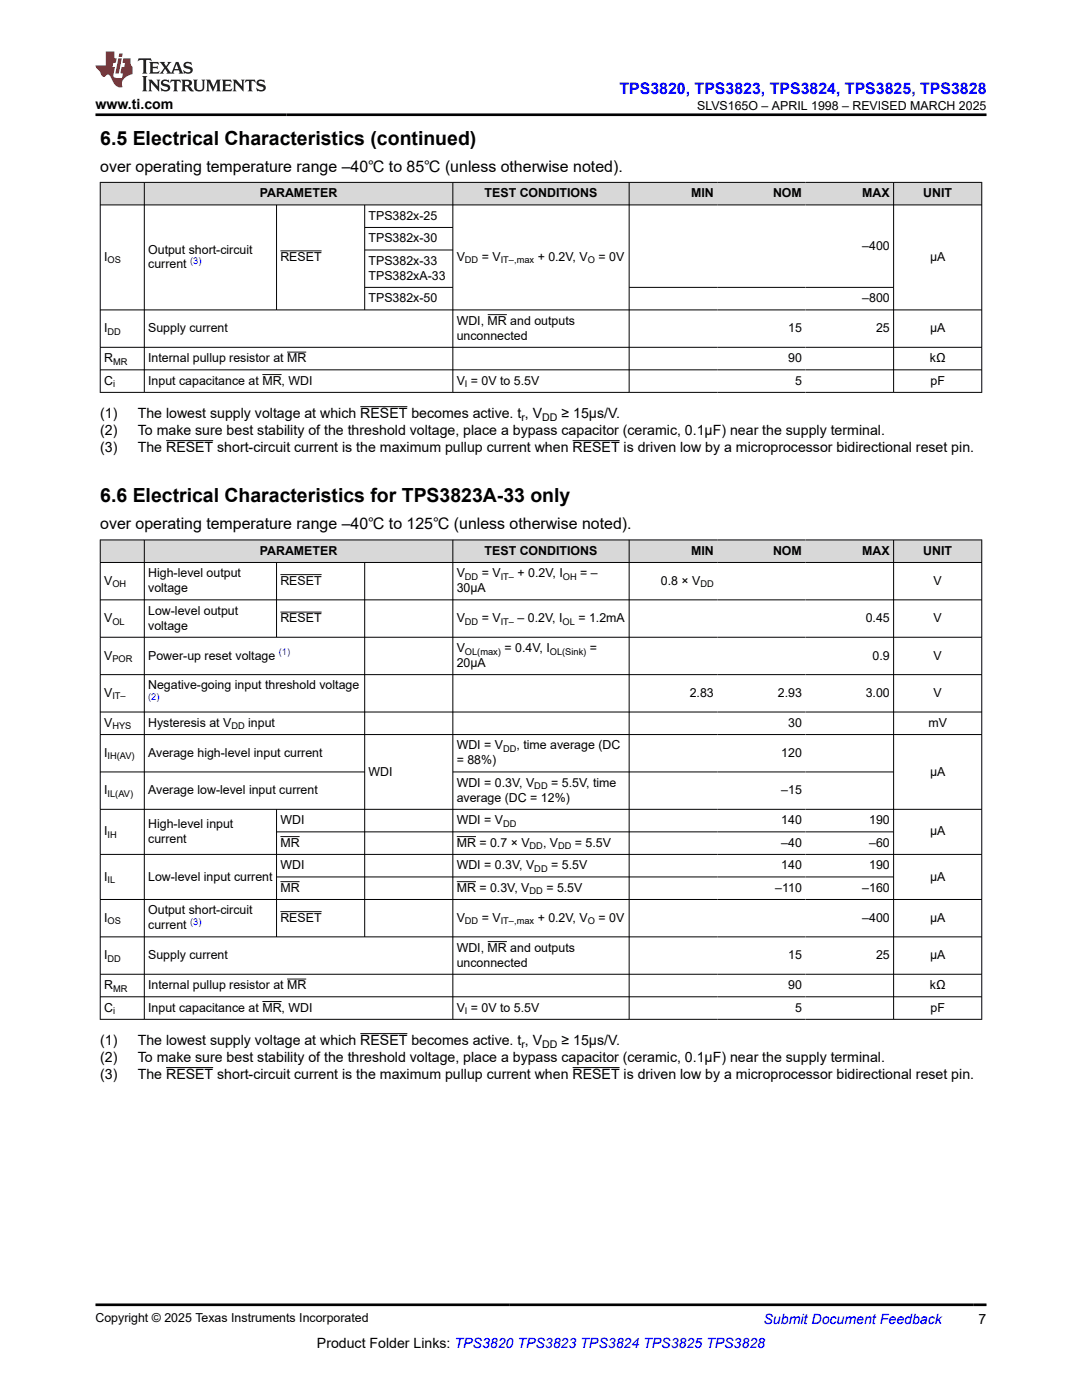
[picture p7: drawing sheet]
<svg xmlns="http://www.w3.org/2000/svg" width="216mm" height="279mm" viewBox="0 0 216 279" stroke-linecap="round" stroke-linejoin="round" font-family="sans-serif">
<defs><g id="words">
<g font-size="3.9">
<text x="20" y="28.8">6.5 Electrical Characteristics (continued)</text>
<text x="20" y="100.2">6.6 Electrical Characteristics for TPS3823A-33 only</text>
</g>
<text font-size="3.2" fill="#00f" x="123.6" y="18.7">TPS3820, TPS3823, TPS3824, TPS3825, TPS3828</text>
<g font-size="3.2">
<text x="20" y="34.3">over operating temperature range –40℃ to 85℃ (unless otherwise noted).</text>
<text x="20" y="105.6">over operating temperature range –40℃ to 125℃ (unless otherwise noted).</text>
</g>
<g font-size="2.8">
<text x="19" y="21.8">www.ti.com</text>
<text x="20" y="83.5">(1)</text>
<text x="27.5" y="83.5">The lowest supply voltage at which RESET becomes active. t , V</text>
<text x="112" y="83.5">≥ 15µs/V.</text>
<text x="20" y="86.8">(2)</text>
<text x="27.5" y="86.8">To make sure best stability of the threshold voltage, place a bypass capacitor (ceramic, 0.1μF) near the supply terminal.</text>
<text x="20" y="90.2">(3)</text>
<text x="27.5" y="90.2">The RESET short-circuit current is the maximum pullup current when RESET is driven low by a microprocessor bidirectional reset pin.</text>
<text x="20" y="208.6">(1)</text>
<text x="27.5" y="208.6">The lowest supply voltage at which RESET becomes active. t , V</text>
<text x="112" y="208.6">≥ 15µs/V.</text>
<text x="20" y="212">(2)</text>
<text x="20" y="215.4">(3)</text>
<text x="27.5" y="212">To make sure best stability of the threshold voltage, place a bypass capacitor (ceramic, 0.1μF) near the supply terminal.</text>
<text x="27.5" y="215.4">The RESET short-circuit current is the maximum pullup current when RESET is driven low by a microprocessor bidirectional reset pin.</text>
<text x="63.2" y="269">Product Folder Links: TPS3820 TPS3823 TPS3824 TPS3825 TPS3828</text>
<text x="195.3" y="264.2">7</text>
</g>
<text font-size="2.8" fill="#00f" x="152.4" y="264.2">Submit Document Feedback</text>
<g font-size="2.5">
<text x="139.1" y="21.9">SLVS165O – APRIL 1998 – REVISED MARCH 2025</text>
<text x="51.8" y="39.4">PARAMETER</text>
<text x="96.7" y="39.4">TEST CONDITIONS</text>
<text x="137.9" y="39.4">MIN</text>
<text x="154.3" y="39.4">NOM</text>
<text x="172.1" y="39.4">MAX</text>
<text x="184.2" y="39.4">UNIT</text>
<text x="73.5" y="43.9">TPS382x-25</text>
<text x="20.8" y="52.1">I</text>
<text x="29.6" y="50.6">Output short-circuit</text>
<text x="29.6" y="53.6">current</text>
<text x="55.9" y="52.1">RESET</text>
<text x="73.5" y="48.4">TPS382x-30</text>
<text x="73.5" y="52.9">TPS382x-33</text>
<text x="91.1" y="52.1">V</text>
<text x="96.1" y="52.1">= V</text>
<text x="107.3" y="52.1">+ 0.2V, V</text>
<text x="119.4" y="52.1">= 0V</text>
<text x="172" y="49.8">–400</text>
<text x="185.6" y="52.1">µA</text>
<text x="73.5" y="55.8">TPS382xA-33</text>
<text x="73.5" y="60.3">TPS382x-50</text>
<text x="91.1" y="64.8">WDI, MR and outputs</text>
<text x="172" y="60.3">–800</text>
<text x="20.8" y="66.3">I</text>
<text x="29.6" y="66.3">Supply current</text>
<text x="91.1" y="67.8">unconnected</text>
<text x="157.3" y="66.3">15</text>
<text x="174.8" y="66.3">25</text>
<text x="185.6" y="66.3">µA</text>
<text x="20.8" y="72.3">R</text>
<text x="20.8" y="76.8">C</text>
<text x="29.6" y="72.3">Internal pullup resistor at MR</text>
<text x="29.6" y="76.8">Input capacitance at MR, WDI</text>
<text x="91.1" y="76.8">V = 0V to 5.5V</text>
<text x="157.3" y="72.3">90</text>
<text x="158.6" y="76.8">5</text>
<text x="185.5" y="72.3">kΩ</text>
<text x="185.7" y="76.8">pF</text>
<text x="51.8" y="110.7">PARAMETER</text>
<text x="96.7" y="110.7">TEST CONDITIONS</text>
<text x="137.9" y="110.7">MIN</text>
<text x="154.3" y="110.7">NOM</text>
<text x="172.1" y="110.7">MAX</text>
<text x="184.2" y="110.7">UNIT</text>
<text x="20.8" y="116.7">V</text>
<text x="29.6" y="115.2">High-level output</text>
<text x="29.6" y="118.2">voltage</text>
<text x="55.9" y="116.7">RESET</text>
<text x="91.1" y="118.2">30µA</text>
<text x="91.1" y="115.2">V</text>
<text x="96.1" y="115.2">= V</text>
<text x="103.3" y="115.2">+ 0.2V, I</text>
<text x="115.8" y="115.2">= –</text>
<text x="131.9" y="116.7">0.8 × V</text>
<text x="186.3" y="116.7">V</text>
<text x="20.8" y="124.2">V</text>
<text x="29.6" y="122.7">Low-level output</text>
<text x="29.6" y="125.6">voltage</text>
<text x="55.9" y="124.2">RESET</text>
<text x="91.1" y="124.2">V</text>
<text x="96.1" y="124.2">= V</text>
<text x="103.3" y="124.2">– 0.2V, I</text>
<text x="115.4" y="124.2">= 1.2mA</text>
<text x="172.7" y="124.2">0.45</text>
<text x="186.3" y="124.2">V</text>
<text x="20.8" y="131.6">V</text>
<text x="29.6" y="131.6">Power-up reset voltage</text>
<text x="91.1" y="130.1">V</text>
<text x="100.7" y="130.1">= 0.4V, I</text>
<text x="117.7" y="130.1">=</text>
<text x="174.1" y="131.6">0.9</text>
<text x="186.3" y="131.6">V</text>
<text x="29.6" y="137.6">Negative-going input threshold voltage</text>
<text x="91.1" y="133.1">20µA</text>
<text x="20.8" y="139.1">V</text>
<text x="137.6" y="139.1">2.83</text>
<text x="155.2" y="139.1">2.93</text>
<text x="172.7" y="139.1">3.00</text>
<text x="186.3" y="139.1">V</text>
<text x="20.8" y="145.1">V</text>
<text x="29.6" y="145.1">Hysteresis at V</text>
<text x="49.5" y="145.1">input</text>
<text x="91.1" y="149.6">WDI = V</text>
<text x="103.1" y="149.6">, time average (DC</text>
<text x="157.3" y="145.1">30</text>
<text x="185.3" y="145.1">mV</text>
<text x="20.8" y="151">I</text>
<text x="29.6" y="151">Average high-level input current</text>
<text x="73.5" y="154.8">WDI</text>
<text x="91.1" y="152.5">= 88%)</text>
<text x="155.9" y="151">120</text>
<text x="185.6" y="154.8">µA</text>
<text x="20.8" y="158.5">I</text>
<text x="29.6" y="158.5">Average low-level input current</text>
<text x="91.1" y="160">average (DC = 12%)</text>
<text x="91.1" y="157">WDI = 0.3V, V</text>
<text x="110" y="157">= 5.5V, time</text>
<text x="155.9" y="158.5">–15</text>
<text x="20.8" y="166.7">I</text>
<text x="29.6" y="165.2">High-level input</text>
<text x="55.9" y="164.5">WDI</text>
<text x="91.1" y="164.5">WDI = V</text>
<text x="155.9" y="164.5">140</text>
<text x="173.4" y="164.5">190</text>
<text x="185.6" y="166.7">µA</text>
<text x="29.6" y="168.2">current</text>
<text x="55.9" y="169">MR</text>
<text x="55.9" y="173.5">WDI</text>
<text x="91.1" y="169">MR = 0.7 × V</text>
<text x="91.1" y="173.5">WDI = 0.3V, V</text>
<text x="108.4" y="169">, V</text>
<text x="110" y="173.5">= 5.5V</text>
<text x="114.7" y="169">= 5.5V</text>
<text x="155.9" y="169">–40</text>
<text x="155.9" y="173.5">140</text>
<text x="173.4" y="169">–60</text>
<text x="173.4" y="173.5">190</text>
<text x="20.8" y="175.7">I</text>
<text x="29.6" y="175.7">Low-level input current</text>
<text x="55.9" y="178">MR</text>
<text x="91.1" y="178">MR = 0.3V, V</text>
<text x="109" y="178">= 5.5V</text>
<text x="154.7" y="178">–110</text>
<text x="172" y="178">–160</text>
<text x="185.6" y="175.7">µA</text>
<text x="20.8" y="184">I</text>
<text x="29.6" y="182.5">Output short-circuit</text>
<text x="29.6" y="185.4">current</text>
<text x="55.9" y="184">RESET</text>
<text x="91.1" y="184">V</text>
<text x="96.1" y="184">= V</text>
<text x="107.3" y="184">+ 0.2V, V</text>
<text x="119.4" y="184">= 0V</text>
<text x="172" y="184">–400</text>
<text x="185.6" y="184">µA</text>
<text x="20.8" y="191.4">I</text>
<text x="29.6" y="191.4">Supply current</text>
<text x="91.1" y="189.9">WDI, MR and outputs</text>
<text x="157.3" y="191.4">15</text>
<text x="174.8" y="191.4">25</text>
<text x="185.6" y="191.4">µA</text>
<text x="20.8" y="197.4">R</text>
<text x="29.6" y="197.4">Internal pullup resistor at MR</text>
<text x="91.1" y="192.9">unconnected</text>
<text x="157.3" y="197.4">90</text>
<text x="185.5" y="197.4">kΩ</text>
<text x="20.8" y="201.9">C</text>
<text x="29.6" y="201.9">Input capacitance at MR, WDI</text>
<text x="91.1" y="201.9">V = 0V to 5.5V</text>
<text x="158.6" y="201.9">5</text>
<text x="185.7" y="201.9">pF</text>
<text x="19" y="263.9">Copyright © 2025 Texas Instruments Incorporated</text>
</g>
<g font-size="2.1">
<text x="104" y="84">r</text>
<text x="108.2" y="84">DD</text>
<text x="104" y="209.1">r</text>
<text x="108.2" y="209.1">DD</text>
</g>
<g font-size="1.9">
<text x="21.5" y="52.6">OS</text>
<text x="92.8" y="52.6">DD</text>
<text x="99.9" y="52.6">IT–,max</text>
<text x="117.3" y="52.6">O</text>
<text x="21.5" y="66.8">DD</text>
<text x="22.6" y="72.8">MR</text>
<text x="22.6" y="77.3">i</text>
<text x="92.8" y="77.3">I</text>
<text x="22.4" y="117.2">OH</text>
<text x="92.8" y="115.7">DD</text>
<text x="99.9" y="115.7">IT–</text>
<text x="112.3" y="115.7">OH</text>
<text x="139.7" y="117.2">DD</text>
<text x="22.4" y="124.7">OL</text>
<text x="92.8" y="124.7">DD</text>
<text x="99.9" y="124.7">IT–</text>
<text x="112.2" y="124.7">OL</text>
<text x="92.8" y="130.6">OL(max)</text>
<text x="109.7" y="130.6">OL(Sink)</text>
<text x="22.4" y="132.1">POR</text>
<text x="22.4" y="139.6">IT–</text>
<text x="22.4" y="145.6">HYS</text>
<text x="46.2" y="145.6">DD</text>
<text x="21.5" y="151.5">IH(AV)</text>
<text x="100.4" y="150.1">DD</text>
<text x="21.5" y="159">IL(AV)</text>
<text x="106.6" y="157.5">DD</text>
<text x="21.5" y="167.2">IH</text>
<text x="100.4" y="165">DD</text>
<text x="105.7" y="169.5">DD</text>
<text x="106.6" y="174">DD</text>
<text x="111.4" y="169.5">DD</text>
<text x="21.5" y="176.2">IL</text>
<text x="105.7" y="178.5">DD</text>
<text x="21.5" y="184.4">OS</text>
<text x="92.8" y="184.4">DD</text>
<text x="99.9" y="184.4">IT–,max</text>
<text x="117.3" y="184.4">O</text>
<text x="21.5" y="191.9">DD</text>
<text x="22.6" y="197.9">MR</text>
<text x="22.6" y="202.4">i</text>
<text x="92.8" y="202.4">I</text>
</g>
<g font-size="1.9" fill="#00f">
<text x="37.9" y="52.7">(3)</text>
<text x="55.6" y="130.8">(1)</text>
<text x="29.6" y="139.7">(2)</text>
<text x="37.9" y="184.6">(3)</text>
</g>
</g></defs>
<g fill="#d8d8d8">
<path d="M20 36.4h175.9v4.5h-175.9z" fill-rule="evenodd"/>
<path d="M20.1 36.5h8.6v4.3h-8.6z" fill-rule="evenodd"/>
<path d="M28.9 36.5h61.4v4.3h-61.4z" fill-rule="evenodd"/>
<path d="M90.4 36.5h35.1v4.3h-35.1z" fill-rule="evenodd"/>
<path d="M125.6 36.5h17.5v4.3h-17.5z" fill-rule="evenodd"/>
<path d="M143.1 36.5h17.6v4.3h-17.6z" fill-rule="evenodd"/>
<path d="M160.7 36.5h17.5v4.3h-17.5z" fill-rule="evenodd"/>
<path d="M178.4 36.5h17.4v4.3h-17.4z" fill-rule="evenodd"/>
</g>
<g fill="none" stroke="#000" stroke-width=".2">
<path d="M19.9 36.4h176.1M20 36.3v42.1M28.8 36.3v42.1M90.4 36.3v42.1M125.5 36.3v42.1M178.3 36.3v42.1M195.9 36.3v42.1M19.9 40.9h176.1M55.2 40.9v21M55.9 50.1h8.3M72.8 40.9v21M72.8 45.4h17.6"/>
<path d="M72.8 57.4h17.6M72.8 49.9h17.6M125.5 57.4h52.9M19.9 61.9h176.1M19.9 69.3h176.1M19.9 73.8h176.1M19.9 78.3h176.1M52.4 74.8h3.8M57.3 70.3h3.8M97.3 62.8h3.8M33.1 87.9h9.5M71.9 81.2h9.4"/>
<path d="M114.2 87.9h9.4"/>
</g>
<g fill="#d8d8d8">
<path d="M20 107.8h175.9v4.5h-175.9z" fill-rule="evenodd"/>
<path d="M20.1 107.8h8.6v4.4h-8.6z" fill-rule="evenodd"/>
<path d="M28.9 107.8h61.4v4.4h-61.4z" fill-rule="evenodd"/>
<path d="M90.4 107.8h35.1v4.4h-35.1z" fill-rule="evenodd"/>
<path d="M125.6 107.8h17.5v4.4h-17.5z" fill-rule="evenodd"/>
<path d="M143.1 107.8h17.6v4.4h-17.6z" fill-rule="evenodd"/>
<path d="M160.7 107.8h17.5v4.4h-17.5z" fill-rule="evenodd"/>
<path d="M178.4 107.8h17.4v4.4h-17.4z" fill-rule="evenodd"/>
</g>
<g fill="none" stroke="#000" stroke-width=".2">
<path d="M19.9 107.8h176.1M19.9 112.3h176.1M19.9 119.7h176.1M20 107.7v95.8M28.8 107.7v95.8M55.2 112.3v14.9M55.9 114.7h8.3M72.8 112.3v74.7M90.4 107.7v95.8M125.5 107.7v95.8M178.3 107.7v95.8M195.9 107.7v95.8"/>
<path d="M19.9 127.2h176.1M19.9 134.6h176.1M55.9 122.1h8.3M19.9 142.1h176.1M19.9 146.6h176.1M19.9 154.1h52.9M90.4 154.1h88M19.9 161.5h176.1M19.9 170.5h176.1M19.9 179.5h176.1M55.2 161.5v25.5M55.2 166h123.2"/>
<path d="M55.2 175h123.2M55.9 167h3.9M55.9 176h3.9M91.1 167h3.9M91.1 176h3.9M19.9 187h176.1M19.9 194.4h176.1M19.9 198.9h176.1M52.4 199.9h3.8M55.9 181.9h8.3M57.3 195.4h3.8M97.3 187.9h3.8"/>
<path d="M19.9 203.4h176.1M33.1 213.1h9.5M71.9 206.3h9.4M114.2 213.1h9.4"/>
</g>
<path d="M27.7 11.6l-.2 .6 .5-.2h.6v.1v2.2l-.2 .4h1l-.2-.4v-2.2v-.1h.5l.5 .2-.1-.6zM29.8 12.4l.2 .3v1.6l-.2 .4h1.9l.1-.6a1.08 1.08 0 0 1-1.3 .2v-.7h.6l.4 .2v-.7l-.4 .2h-.6v-.5l.2-.2a1 1 0 0 1 1 .3l-.1-.5zM31.8 12.4l1 1.1-1 1.2h.9l-.2-.2 .4-.8 .5 .8-.2 .2h1.6l-.2-.2 .1-.5h1l.1 .5-.1 .2h.9l-.2-.4-.8-1.9h-.5l-1 2.1-.8-1.1 .9-1h-.8l.2 .2-.5 .6-.3-.6 .1-.2zM35.2 12.8l.4 1h-.8zM36.8 12.5a.65 .65 0 0 0-.2 .7 .65 .65 0 0 0 .6 .5l.7 .1 .1 .3a.79 .79 0 0 1-.7 .4 .79 .79 0 0 1-.7-.5l.1 .7 .2-.1a.93 .93 0 0 0 1.1 0 .93 .93 0 0 0 .4-.9 1.46 1.46 0 0 0-1.2-.6l-.1-.3a1.09 1.09 0 0 1 1.2 .2l-.2-.6-.1 .1-.6-.2zM28.4 15.2l.2 .4v2.2l-.2 .4h1l-.2-.4v-2.2l.2-.4zM29.6 15.9l.2 .4v1.5l-.2 .4h.8l-.3-.4v-1.3l1.7 1.8v-2l.2-.4h-.8l.2 .2 .1 1.1-1.2-1.3zM32.3 16a.65 .65 0 0 0-.2 .8 .65 .65 0 0 0 .7 .4l.6 .2 .1 .2a.79 .79 0 0 1-.7 .4 .79 .79 0 0 1-.7-.5l.1 .7 .2-.1a.93 .93 0 0 0 1.1 .1 .93 .93 0 0 0 .4-1 1.46 1.46 0 0 0-1.2-.5l-.1-.4a1.09 1.09 0 0 1 1.2 .2l-.2-.6-.1 .1-.6-.1zM34.1 15.9l-.1 .6a.63 .63 0 0 1 .7-.3l.1 1.6-.3 .4h1l-.2-.4v-1.6a.66 .66 0 0 1 .8 .3l-.1-.6zM36.2 15.9l.2 .4v1.5l-.2 .4h.9l-.2-.2v-.7h.5l.1 .2a.79 .79 0 0 0 1.2 .6l-1-.9a.61 .61 0 0 0 .6-.6 .61 .61 0 0 0-.5-.7zM36.9 16.2h.2a.47 .47 0 0 1 .5 .1 .47 .47 0 0 1 .1 .5l-.2 .1-.6 .1zM38.5 15.9l.2 .2a2.27 2.27 0 0 0 .4 2 1.04 1.04 0 0 0 1.7-.7v-1.3l.2-.2h-.8l.2 .4v1.1a.6 .6 0 0 1-.6 .6 .6 .6 0 0 1-.6-.6v-1.1l.3-.4zM41.1 15.9l.2 .4v1.5l-.2 .4h.7l-.2-.4v-1.4l.9 1.9 .8-1.9v1.4l-.2 .4h1l-.3-.4v-1.5l.3-.4h-.8l-.7 1.5-.7-1.5zM44.3 15.9l.2 .4v1.5l-.2 .4h1.9l.1-.6a1.09 1.09 0 0 1-1.3 .2v-.7h.6l.4 .2v-.6l-.4 .2h-.6v-.6l.2-.1a1.01 1.01 0 0 1 1 .3l-.1-.6zM46.4 15.9l.3 .4v1.5l-.3 .4h.8l-.2-.4v-1.3l1.6 1.8v-2l.2-.4h-.7l.2 .2v1.1l-1.2-1.3zM49 15.9l-.1 .6a.63 .63 0 0 1 .8-.3v1.6l-.3 .4h1l-.2-.4v-1.6a.66 .66 0 0 1 .8 .3l-.1-.6zM51.4 16a.65 .65 0 0 0-.2 .8 .65 .65 0 0 0 .6 .4l.6 .2 .2 .2a.79 .79 0 0 1-.8 .4 .79 .79 0 0 1-.6-.5l.1 .7 .2-.1a.93 .93 0 0 0 1 .1 .93 .93 0 0 0 .5-1 1.46 1.46 0 0 0-1.3-.5l-.1-.4a1.09 1.09 0 0 1 1.3 .2l-.2-.6-.2 .1-.5-.1z" fill="#231f20"/>
<path d="M21.1 10.3v2.7h-2.1l.1 .4 .9 1a.95 .95 0 0 0 .9 .9 .59 .59 0 0 1 .6-.4 .59 .59 0 0 1 .5 .3l.4 .8a1.59 1.59 0 0 0 2.1 1.4 1.61 1.61 0 0 1 1-2.3l1-.3-.1-1.5a1.59 1.59 0 0 1-.4-1.7h-1.4l-.2 .9h.5l-.1 .9h-.5l-.2 .9v.3l.4 .1-.2 .9h-.6a.73 .73 0 0 1-1.1-.7l.3-1.5h-.5l.2-.9h.5l.2-.9h-.5v-1.3zM23.6 11.6l-.6 3.1h.7l.6-3.1zM23.8 10.7l-.1 .6h.7l.1-.6z" fill="#ed1c24"/>
<path d="M19 22.9h177.8M19 260.4h177.8" fill="none" stroke="#000" stroke-width=".53"/>
<use href="#words"/>
</svg>
